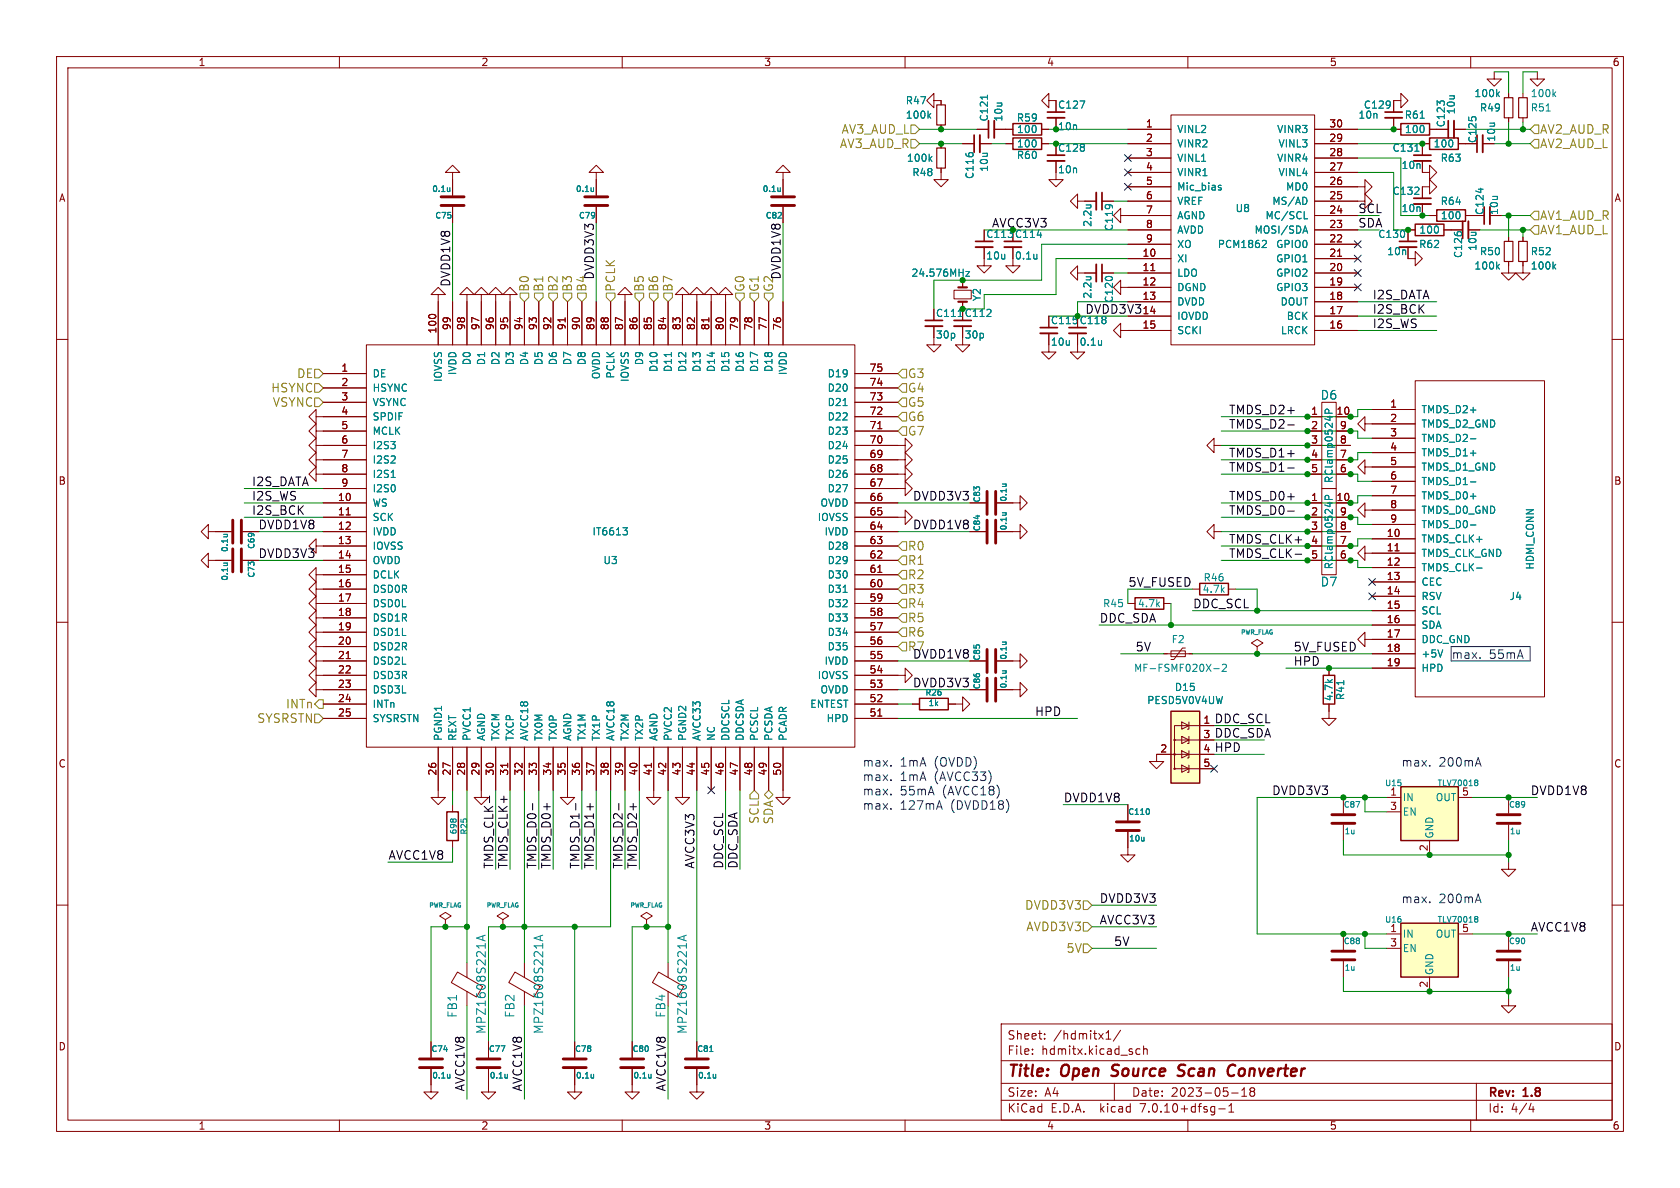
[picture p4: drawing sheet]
<svg xmlns="http://www.w3.org/2000/svg" width="297mm" height="210mm" viewBox="0 0 297 210" stroke-linecap="round" stroke-linejoin="round" font-family="sans-serif">
<defs><g id="words">
<g font-size="2.8" fill="#840000">
<text x="178" y="190.9">Title:</text>
<text x="187.7" y="190.9">Open</text>
<text x="197.4" y="190.9">Source</text>
<text x="209.9" y="190.9">Scan</text>
<text x="219.5" y="190.9">Converter</text>
</g>
<g font-size="2.1" fill="#848400">
<text x="148.7" y="23.9">AV3_AUD_L</text>
<text x="272.2" y="23.9">AV2_AUD_R</text>
<text x="148.4" y="26.4">AV3_AUD_R</text>
<text x="272.2" y="26.4">AV2_AUD_L</text>
<text x="272.2" y="39.1">AV1_AUD_R</text>
<text x="272.2" y="41.6">AV1_AUD_L</text>
<text x="93.7" y="51.7" transform="rotate(-90 93.7 51.7)">B0</text>
<text x="96.2" y="51.7" transform="rotate(-90 96.2 51.7)">B1</text>
<text x="98.8" y="51.7" transform="rotate(-90 98.8 51.7)">B2</text>
<text x="101.3" y="51.7" transform="rotate(-90 101.3 51.7)">B3</text>
<text x="108.9" y="51.7" transform="rotate(-90 108.9 51.7)">PCLK</text>
<text x="114" y="51.7" transform="rotate(-90 114 51.7)">B5</text>
<text x="116.6" y="51.7" transform="rotate(-90 116.6 51.7)">B6</text>
<text x="119.1" y="51.7" transform="rotate(-90 119.1 51.7)">B7</text>
<text x="131.8" y="51.7" transform="rotate(-90 131.8 51.7)">G0</text>
<text x="134.3" y="51.7" transform="rotate(-90 134.3 51.7)">G1</text>
<text x="47.9" y="69.6">HSYNC</text>
<text x="52.4" y="67">DE</text>
<text x="160.4" y="67">G3</text>
<text x="160.4" y="69.6">G4</text>
<text x="48.2" y="72.1">VSYNC</text>
<text x="160.4" y="72.1">G5</text>
<text x="160.4" y="74.7">G6</text>
<text x="160.4" y="77.2">G7</text>
<text x="160.4" y="100.1">R1</text>
<text x="160.4" y="97.5">R0</text>
<text x="160.4" y="105.1">R3</text>
<text x="160.4" y="107.7">R4</text>
<text x="160.4" y="102.6">R2</text>
<text x="160.4" y="110.2">R5</text>
<text x="160.4" y="112.8">R6</text>
<text x="50.5" y="125.5">INTn</text>
<text x="45.4" y="128">SYSRSTN</text>
<text x="134.3" y="145.7" transform="rotate(-90 134.3 145.7)">SCL</text>
<text x="136.9" y="145.8" transform="rotate(-90 136.9 145.8)">SDA</text>
<text x="181.2" y="161">DVDD3V3</text>
<text x="181.4" y="164.8">AVDD3V3</text>
<text x="188.5" y="168.6">5V</text>
</g>
<text font-size="2.1" fill="#008400" x="175.3" y="40.3">AVCC3V3</text>
<g font-size="2.1">
<text x="240" y="37.8">SCL</text>
<text x="240" y="40.3">SDA</text>
<text x="79.7" y="50.8" transform="rotate(-90 79.7 50.8)">DVDD1V8</text>
<text x="103.9" y="51.7" transform="rotate(-90 103.9 51.7)">B4</text>
<text x="105.1" y="49.5" transform="rotate(-90 105.1 49.5)">DVDD3V3</text>
<text x="136.9" y="51.7" transform="rotate(-90 136.9 51.7)">G2</text>
<text x="138.1" y="49.5" transform="rotate(-90 138.1 49.5)">DVDD1V8</text>
<text x="242.6" y="53">I2S_DATA</text>
<text x="191.8" y="55.6">DVDD3V3</text>
<text x="242.6" y="55.6">I2S_BCK</text>
<text x="242.6" y="58.1">I2S_WS</text>
<text x="217.2" y="75.9">TMDS_D2-</text>
<text x="217.2" y="73.3">TMDS_D2+</text>
<text x="217.2" y="81">TMDS_D1+</text>
<text x="217.2" y="83.5">TMDS_D1-</text>
<text x="44.4" y="86">I2S_DATA</text>
<text x="44.4" y="88.6">I2S_WS</text>
<text x="161.3" y="88.6">DVDD3V3</text>
<text x="217.2" y="88.6">TMDS_D0+</text>
<text x="44.4" y="91.1">I2S_BCK</text>
<text x="45.6" y="93.7">DVDD1V8</text>
<text x="161.3" y="93.7">DVDD1V8</text>
<text x="217.2" y="91.1">TMDS_D0-</text>
<text x="45.6" y="98.7">DVDD3V3</text>
<text x="217.2" y="96.2">TMDS_CLK+</text>
<text x="217.2" y="98.7">TMDS_CLK-</text>
<text x="199.4" y="103.8">5V_FUSED</text>
<text x="210.8" y="107.6">DDC_SCL</text>
<text x="194.3" y="110.2">DDC_SDA</text>
<text x="160.4" y="115.3">R7</text>
<text x="161.3" y="116.5">DVDD1V8</text>
<text x="200.7" y="115.3">5V</text>
<text x="228.6" y="117.8">HPD</text>
<text x="228.6" y="115.3">5V_FUSED</text>
<text x="161.3" y="121.6">DVDD3V3</text>
<text x="182.9" y="126.7">HPD</text>
<text x="214.6" y="130.5">DDC_SDA</text>
<text x="214.6" y="128">DDC_SCL</text>
<text x="214.6" y="133">HPD</text>
<text x="188" y="141.9">DVDD1V8</text>
<text x="224.8" y="140.7">DVDD3V3</text>
<text x="270.5" y="140.7">DVDD1V8</text>
<text x="68.6" y="152.1">AVCC1V8</text>
<text x="87.3" y="153.7" transform="rotate(-90 87.3 153.7)">TMDS_CLK-</text>
<text x="89.9" y="153.7" transform="rotate(-90 89.9 153.7)">TMDS_CLK+</text>
<text x="94.9" y="153.7" transform="rotate(-90 94.9 153.7)">TMDS_D0-</text>
<text x="97.5" y="153.7" transform="rotate(-90 97.5 153.7)">TMDS_D0+</text>
<text x="102.6" y="153.7" transform="rotate(-90 102.6 153.7)">TMDS_D1-</text>
<text x="105.1" y="153.7" transform="rotate(-90 105.1 153.7)">TMDS_D1+</text>
<text x="110.2" y="153.7" transform="rotate(-90 110.2 153.7)">TMDS_D2-</text>
<text x="112.7" y="153.7" transform="rotate(-90 112.7 153.7)">TMDS_D2+</text>
<text x="122.9" y="153.7" transform="rotate(-90 122.9 153.7)">AVCC3V3</text>
<text x="128" y="153.7" transform="rotate(-90 128 153.7)">DDC_SCL</text>
<text x="130.5" y="153.7" transform="rotate(-90 130.5 153.7)">DDC_SDA</text>
<text x="194.3" y="159.7">DVDD3V3</text>
<text x="194.3" y="163.5">AVCC3V3</text>
<text x="196.8" y="167.3">5V</text>
<text x="270.5" y="164.8">AVCC1V8</text>
<text x="82.2" y="193" transform="rotate(-90 82.2 193)">AVCC1V8</text>
<text x="92.4" y="193" transform="rotate(-90 92.4 193)">AVCC1V8</text>
<text x="117.8" y="193" transform="rotate(-90 117.8 193)">AVCC1V8</text>
</g>
<g font-size="2.1" fill="#008484">
<text x="233.4" y="70.8">D6</text>
<text x="233.4" y="103.9">D7</text>
<text x="81" y="180" transform="rotate(-90 81 180)">FB1</text>
<text x="86.1" y="182.9" transform="rotate(-90 86.1 182.9)">MPZ1608S221A</text>
<text x="91.2" y="180" transform="rotate(-90 91.2 180)">FB2</text>
<text x="96.2" y="182.9" transform="rotate(-90 96.2 182.9)">MPZ1608S221A</text>
<text x="117.8" y="180" transform="rotate(-90 117.8 180)">FB4</text>
<text x="121.6" y="182.9" transform="rotate(-90 121.6 182.9)">MPZ1608S221A</text>
</g>
<g font-size="2.1" fill="#0000c2">
<text x="256.5" y="116.6">max.</text>
<text x="263.2" y="116.6">55mA</text>
<text x="152.4" y="135.6">max.</text>
<text x="159.1" y="135.6">1mA</text>
<text x="165.2" y="135.6">(OVDD)</text>
<text x="247.6" y="135.6">max.</text>
<text x="254.3" y="135.6">200mA</text>
<text x="152.4" y="143.3">max.</text>
<text x="152.4" y="138.2">max.</text>
<text x="152.4" y="140.7">max.</text>
<text x="159.1" y="143.3">127mA</text>
<text x="159.1" y="138.2">1mA</text>
<text x="159.1" y="140.7">55mA</text>
<text x="165.2" y="138.2">(AVCC33)</text>
<text x="166.6" y="140.7">(AVCC18)</text>
<text x="168.1" y="143.3">(DVDD18)</text>
<text x="247.6" y="159.8">max.</text>
<text x="254.3" y="159.8">200mA</text>
</g>
<g font-size="2.1" fill="#840000">
<text x="178" y="184">Sheet:</text>
<text x="186.2" y="184">/hdmitx1/</text>
<text x="178" y="186.7">File:</text>
<text x="184.1" y="186.7">hdmitx.kicad_sch</text>
<text x="178" y="196.9">KiCad</text>
<text x="178" y="194.1">Size:</text>
<text x="184.7" y="194.1">A4</text>
<text x="185.7" y="196.9">E.D.A.</text>
<text x="194.6" y="196.9">kicad</text>
<text x="200" y="194.1">Date:</text>
<text x="201.8" y="196.9">7.0.10+dfsg-1</text>
<text x="207" y="194.1">2023-05-18</text>
<text x="263" y="194.3">Rev:</text>
<text x="263" y="196.9">Id:</text>
<text x="267.1" y="196.9">4/4</text>
<text x="269.4" y="194.3">1.8</text>
</g>
<g font-size="1.8" fill="#840000">
<text x="35" y="11.9">1</text>
<text x="85" y="11.9">2</text>
<text x="135" y="11.9">3</text>
<text x="185" y="11.9">4</text>
<text x="235" y="11.9">5</text>
<text x="285" y="11.9">6</text>
<text x="187" y="19.4">C127</text>
<text x="202.5" y="22.6">1</text>
<text x="234.9" y="22.6">30</text>
<text x="255.6" y="22.6" transform="rotate(-90 255.6 22.6)">C123</text>
<text x="187" y="27">C128</text>
<text x="202.5" y="25.1">2</text>
<text x="202.5" y="27.7">3</text>
<text x="234.9" y="27.7">28</text>
<text x="234.9" y="25.1">29</text>
<text x="10.3" y="35.9">A</text>
<text x="202.5" y="30.2">4</text>
<text x="202.5" y="32.8">5</text>
<text x="202.5" y="35.3">6</text>
<text x="234.9" y="35.3">25</text>
<text x="234.9" y="32.8">26</text>
<text x="234.9" y="30.2">27</text>
<text x="285.3" y="35.9">A</text>
<text x="202.5" y="37.8">7</text>
<text x="202.5" y="40.4">8</text>
<text x="234.9" y="40.4">23</text>
<text x="234.9" y="37.8">24</text>
<text x="265" y="38.1" transform="rotate(-90 265 38.1)">10u</text>
<text x="174.3" y="42.3">C113</text>
<text x="179.3" y="42.3">C114</text>
<text x="201.9" y="45.5">10</text>
<text x="202.5" y="42.9">9</text>
<text x="234.9" y="45.5">21</text>
<text x="234.9" y="42.9">22</text>
<text x="201.9" y="48">11</text>
<text x="201.9" y="50.5">12</text>
<text x="201.9" y="53.1">13</text>
<text x="234.9" y="53.1">18</text>
<text x="234.9" y="50.5">19</text>
<text x="234.9" y="48">20</text>
<text x="77.2" y="59.1" transform="rotate(-90 77.2 59.1)">100</text>
<text x="79.8" y="58.5" transform="rotate(-90 79.8 58.5)">99</text>
<text x="82.3" y="58.5" transform="rotate(-90 82.3 58.5)">98</text>
<text x="84.8" y="58.5" transform="rotate(-90 84.8 58.5)">97</text>
<text x="87.4" y="58.5" transform="rotate(-90 87.4 58.5)">96</text>
<text x="89.9" y="58.5" transform="rotate(-90 89.9 58.5)">95</text>
<text x="92.5" y="58.5" transform="rotate(-90 92.5 58.5)">94</text>
<text x="95" y="58.5" transform="rotate(-90 95 58.5)">93</text>
<text x="97.5" y="58.5" transform="rotate(-90 97.5 58.5)">92</text>
<text x="100.1" y="58.5" transform="rotate(-90 100.1 58.5)">91</text>
<text x="102.6" y="58.5" transform="rotate(-90 102.6 58.5)">90</text>
<text x="105.2" y="58.5" transform="rotate(-90 105.2 58.5)">89</text>
<text x="107.7" y="58.5" transform="rotate(-90 107.7 58.5)">88</text>
<text x="110.2" y="58.5" transform="rotate(-90 110.2 58.5)">87</text>
<text x="112.8" y="58.5" transform="rotate(-90 112.8 58.5)">86</text>
<text x="115.3" y="58.5" transform="rotate(-90 115.3 58.5)">85</text>
<text x="117.9" y="58.5" transform="rotate(-90 117.9 58.5)">84</text>
<text x="120.4" y="58.5" transform="rotate(-90 120.4 58.5)">83</text>
<text x="122.9" y="58.5" transform="rotate(-90 122.9 58.5)">82</text>
<text x="125.5" y="58.5" transform="rotate(-90 125.5 58.5)">81</text>
<text x="128" y="58.5" transform="rotate(-90 128 58.5)">80</text>
<text x="130.6" y="58.5" transform="rotate(-90 130.6 58.5)">79</text>
<text x="133.1" y="58.5" transform="rotate(-90 133.1 58.5)">78</text>
<text x="135.6" y="58.5" transform="rotate(-90 135.6 58.5)">77</text>
<text x="138.2" y="58.5" transform="rotate(-90 138.2 58.5)">76</text>
<text x="165.4" y="56.2">C111</text>
<text x="170.4" y="56.2">C112</text>
<text x="185.7" y="57.5">C115</text>
<text x="190.8" y="57.5">C118</text>
<text x="201.9" y="55.6">14</text>
<text x="201.9" y="58.2">15</text>
<text x="234.9" y="58.2">16</text>
<text x="234.9" y="55.6">17</text>
<text x="60.3" y="65.8">1</text>
<text x="153.6" y="65.8">75</text>
<text x="60.3" y="68.3">2</text>
<text x="60.3" y="70.9">3</text>
<text x="153.6" y="70.9">73</text>
<text x="153.6" y="68.3">74</text>
<text x="60.3" y="73.4">4</text>
<text x="60.3" y="75.9">5</text>
<text x="153.6" y="75.9">71</text>
<text x="153.6" y="73.4">72</text>
<text x="231.7" y="73.4">1</text>
<text x="231.7" y="75.9">2</text>
<text x="236.2" y="73.4">10</text>
<text x="236.8" y="75.9">9</text>
<text x="245.7" y="72.1">1</text>
<text x="245.7" y="74.7">2</text>
<text x="245.7" y="77.2">3</text>
<text x="60.3" y="78.5">6</text>
<text x="60.3" y="81">7</text>
<text x="60.3" y="83.6">8</text>
<text x="153.6" y="83.6">68</text>
<text x="153.6" y="81">69</text>
<text x="153.6" y="78.5">70</text>
<text x="231.7" y="78.5">3</text>
<text x="231.7" y="81">4</text>
<text x="231.7" y="83.6">5</text>
<text x="236.8" y="83.6">6</text>
<text x="236.8" y="81">7</text>
<text x="236.8" y="78.5">8</text>
<text x="245.7" y="79.8">4</text>
<text x="245.7" y="82.3">5</text>
<text x="10.3" y="85.9">B</text>
<text x="59.6" y="88.6">10</text>
<text x="60.3" y="86.1">9</text>
<text x="153.6" y="88.6">66</text>
<text x="153.6" y="86.1">67</text>
<text x="231.7" y="88.6">1</text>
<text x="236.2" y="88.6">10</text>
<text x="245.7" y="84.8">6</text>
<text x="245.7" y="87.4">7</text>
<text x="245.7" y="89.9">8</text>
<text x="285.3" y="85.9">B</text>
<text x="59.6" y="91.2">11</text>
<text x="59.6" y="93.7">12</text>
<text x="153.6" y="93.7">64</text>
<text x="153.6" y="91.2">65</text>
<text x="231.7" y="91.2">2</text>
<text x="231.7" y="93.7">3</text>
<text x="236.8" y="93.7">8</text>
<text x="236.8" y="91.2">9</text>
<text x="245.1" y="95">10</text>
<text x="245.7" y="92.5">9</text>
<text x="59.6" y="96.3">13</text>
<text x="59.6" y="98.8">14</text>
<text x="59.6" y="101.3">15</text>
<text x="153.6" y="101.3">61</text>
<text x="153.6" y="98.8">62</text>
<text x="153.6" y="96.3">63</text>
<text x="231.7" y="96.3">4</text>
<text x="231.7" y="98.8">5</text>
<text x="236.8" y="98.8">6</text>
<text x="236.8" y="96.3">7</text>
<text x="245.1" y="97.5">11</text>
<text x="245.1" y="100.1">12</text>
<text x="59.6" y="103.9">16</text>
<text x="59.6" y="106.4">17</text>
<text x="153.6" y="106.4">59</text>
<text x="153.6" y="103.9">60</text>
<text x="245.1" y="102.6">13</text>
<text x="245.1" y="105.2">14</text>
<text x="245.1" y="107.7">15</text>
<text x="59.6" y="109">18</text>
<text x="59.6" y="111.5">19</text>
<text x="153.6" y="111.5">57</text>
<text x="153.6" y="109">58</text>
<text x="245.1" y="110.2">16</text>
<text x="245.1" y="112.8">17</text>
<text x="59.6" y="114">20</text>
<text x="59.6" y="116.6">21</text>
<text x="59.6" y="119.1">22</text>
<text x="153.6" y="119.1">54</text>
<text x="153.6" y="116.6">55</text>
<text x="153.6" y="114">56</text>
<text x="245.1" y="115.3">18</text>
<text x="245.1" y="117.9">19</text>
<text x="59.6" y="121.7">23</text>
<text x="59.6" y="124.2">24</text>
<text x="153.6" y="124.2">52</text>
<text x="153.6" y="121.7">53</text>
<text x="59.6" y="126.7">25</text>
<text x="153.6" y="126.7">51</text>
<text x="212.7" y="128">1</text>
<text x="212.7" y="130.6">3</text>
<text x="10.3" y="135.9">C</text>
<text x="77.2" y="137.2" transform="rotate(-90 77.2 137.2)">26</text>
<text x="79.8" y="137.2" transform="rotate(-90 79.8 137.2)">27</text>
<text x="82.3" y="137.2" transform="rotate(-90 82.3 137.2)">28</text>
<text x="84.8" y="137.2" transform="rotate(-90 84.8 137.2)">29</text>
<text x="87.4" y="137.2" transform="rotate(-90 87.4 137.2)">30</text>
<text x="89.9" y="137.2" transform="rotate(-90 89.9 137.2)">31</text>
<text x="92.5" y="137.2" transform="rotate(-90 92.5 137.2)">32</text>
<text x="95" y="137.2" transform="rotate(-90 95 137.2)">33</text>
<text x="97.5" y="137.2" transform="rotate(-90 97.5 137.2)">34</text>
<text x="100.1" y="137.2" transform="rotate(-90 100.1 137.2)">35</text>
<text x="102.6" y="137.2" transform="rotate(-90 102.6 137.2)">36</text>
<text x="105.2" y="137.2" transform="rotate(-90 105.2 137.2)">37</text>
<text x="107.7" y="137.2" transform="rotate(-90 107.7 137.2)">38</text>
<text x="110.2" y="137.2" transform="rotate(-90 110.2 137.2)">39</text>
<text x="112.8" y="137.2" transform="rotate(-90 112.8 137.2)">40</text>
<text x="115.3" y="137.2" transform="rotate(-90 115.3 137.2)">41</text>
<text x="117.9" y="137.2" transform="rotate(-90 117.9 137.2)">42</text>
<text x="120.4" y="137.2" transform="rotate(-90 120.4 137.2)">43</text>
<text x="122.9" y="137.2" transform="rotate(-90 122.9 137.2)">44</text>
<text x="125.5" y="137.2" transform="rotate(-90 125.5 137.2)">45</text>
<text x="128" y="137.2" transform="rotate(-90 128 137.2)">46</text>
<text x="130.6" y="137.2" transform="rotate(-90 130.6 137.2)">47</text>
<text x="133.1" y="137.2" transform="rotate(-90 133.1 137.2)">48</text>
<text x="135.6" y="137.2" transform="rotate(-90 135.6 137.2)">49</text>
<text x="138.2" y="137.2" transform="rotate(-90 138.2 137.2)">50</text>
<text x="205" y="133.1">2</text>
<text x="212.7" y="133.1">4</text>
<text x="212.7" y="135.6">5</text>
<text x="285.3" y="135.9">C</text>
<text x="245.7" y="143.3">3</text>
<text x="252.5" y="150.6" transform="rotate(-90 252.5 150.6)">2</text>
<text x="245.7" y="167.4">3</text>
<text x="252.5" y="174.7" transform="rotate(-90 252.5 174.7)">2</text>
<text x="10.3" y="185.9">D</text>
<text x="285.3" y="185.9">D</text>
<text x="35" y="199.9">1</text>
<text x="85" y="199.9">2</text>
<text x="135" y="199.9">3</text>
<text x="185" y="199.9">4</text>
<text x="235" y="199.9">5</text>
<text x="285" y="199.9">6</text>
</g>
<g font-size="1.8" fill="#008484">
<text x="260.6" y="17.4">100k</text>
<text x="270.5" y="17.4">100k</text>
<text x="160" y="18.6">R47</text>
<text x="160" y="21.2">100k</text>
<text x="174.9" y="21.6" transform="rotate(-90 174.9 21.6)">C121</text>
<text x="177.4" y="21.6" transform="rotate(-90 177.4 21.6)">10u</text>
<text x="179.7" y="21.7">R59</text>
<text x="179.7" y="23.7">100</text>
<text x="187" y="23.2">10n</text>
<text x="208" y="23.7">VINL2</text>
<text x="225.7" y="23.7">VINR3</text>
<text x="240.1" y="21.2">10n</text>
<text x="241" y="19.4">C129</text>
<text x="248.2" y="21.2">R61</text>
<text x="248.3" y="23.7">100</text>
<text x="257.4" y="20.3" transform="rotate(-90 257.4 20.3)">10u</text>
<text x="261.5" y="19.9">R49</text>
<text x="270.5" y="19.9">R51</text>
<text x="160.2" y="28.8">100k</text>
<text x="179.7" y="28.3">R60</text>
<text x="179.7" y="26.3">100</text>
<text x="208" y="26.3">VINR2</text>
<text x="208" y="28.8">VINL1</text>
<text x="225.7" y="28.8">VINR4</text>
<text x="225.9" y="26.3">VINL3</text>
<text x="246.1" y="27">C131</text>
<text x="253.4" y="26.3">100</text>
<text x="254.6" y="28.8">R63</text>
<text x="261.2" y="25.4" transform="rotate(-90 261.2 25.4)">C125</text>
<text x="264.5" y="25.1" transform="rotate(-90 264.5 25.1)">10u</text>
<text x="161.2" y="31.3">R48</text>
<text x="172.3" y="31.7" transform="rotate(-90 172.3 31.7)">C116</text>
<text x="174.9" y="30.5" transform="rotate(-90 174.9 30.5)">10u</text>
<text x="187" y="30.8">10n</text>
<text x="208" y="31.3">VINR1</text>
<text x="208" y="33.9">Mic_bias</text>
<text x="225.9" y="31.3">VINL4</text>
<text x="227.3" y="33.9">MD0</text>
<text x="246.1" y="34.6">C132</text>
<text x="247.7" y="30.1">10n</text>
<text x="193.1" y="40.2" transform="rotate(-90 193.1 40.2)">2.2u</text>
<text x="197" y="40.9" transform="rotate(-90 197 40.9)">C119</text>
<text x="208" y="36.4">VREF</text>
<text x="208" y="39">AGND</text>
<text x="208" y="41.5">AVDD</text>
<text x="218.3" y="37.7">U8</text>
<text x="221.7" y="41.5">MOSI/SDA</text>
<text x="223.6" y="39">MC/SCL</text>
<text x="224.8" y="36.4">MS/AD</text>
<text x="247.7" y="37.7">10n</text>
<text x="250.8" y="41.5">100</text>
<text x="254.6" y="36.4">R64</text>
<text x="254.6" y="39">100</text>
<text x="262.5" y="38.1" transform="rotate(-90 262.5 38.1)">C124</text>
<text x="174.3" y="46.1">10u</text>
<text x="179.3" y="46.1">0.1u</text>
<text x="208" y="46.6">XI</text>
<text x="208" y="44">XO</text>
<text x="215.2" y="44">PCM1862</text>
<text x="225.5" y="46.6">GPIO1</text>
<text x="225.5" y="44">GPIO0</text>
<text x="243.6" y="42.3">C130</text>
<text x="245.1" y="45.3">10n</text>
<text x="250.8" y="44">R62</text>
<text x="258.7" y="45.7" transform="rotate(-90 258.7 45.7)">C126</text>
<text x="260.6" y="47.9">100k</text>
<text x="261.2" y="44.4" transform="rotate(-90 261.2 44.4)">10u</text>
<text x="261.5" y="45.3">R50</text>
<text x="270.5" y="45.3">R52</text>
<text x="270.5" y="47.9">100k</text>
<text x="161" y="49.1">24.576MHz</text>
<text x="173.6" y="53.3" transform="rotate(-90 173.6 53.3)">Y2</text>
<text x="193.1" y="52.9" transform="rotate(-90 193.1 52.9)">2.2u</text>
<text x="197" y="53.6" transform="rotate(-90 197 53.6)">C120</text>
<text x="208" y="49.1">LDO</text>
<text x="208" y="51.7">DGND</text>
<text x="225.5" y="51.7">GPIO3</text>
<text x="225.5" y="49.1">GPIO2</text>
<text x="208" y="54.2">DVDD</text>
<text x="208" y="56.7">IOVDD</text>
<text x="208" y="59.3">SCKI</text>
<text x="226.3" y="54.2">DOUT</text>
<text x="226.4" y="59.3">LRCK</text>
<text x="227.4" y="56.7">BCK</text>
<text x="83.4" y="64.7" transform="rotate(-90 83.4 64.7)">D0</text>
<text x="86" y="64.7" transform="rotate(-90 86 64.7)">D1</text>
<text x="88.5" y="64.7" transform="rotate(-90 88.5 64.7)">D2</text>
<text x="91" y="64.7" transform="rotate(-90 91 64.7)">D3</text>
<text x="93.6" y="64.7" transform="rotate(-90 93.6 64.7)">D4</text>
<text x="96.1" y="64.7" transform="rotate(-90 96.1 64.7)">D5</text>
<text x="98.7" y="64.7" transform="rotate(-90 98.7 64.7)">D6</text>
<text x="101.2" y="64.7" transform="rotate(-90 101.2 64.7)">D7</text>
<text x="103.7" y="64.7" transform="rotate(-90 103.7 64.7)">D8</text>
<text x="113.9" y="64.7" transform="rotate(-90 113.9 64.7)">D9</text>
<text x="116.4" y="65.9" transform="rotate(-90 116.4 65.9)">D10</text>
<text x="119" y="65.9" transform="rotate(-90 119 65.9)">D11</text>
<text x="121.5" y="65.9" transform="rotate(-90 121.5 65.9)">D12</text>
<text x="124.1" y="65.9" transform="rotate(-90 124.1 65.9)">D13</text>
<text x="126.6" y="65.9" transform="rotate(-90 126.6 65.9)">D14</text>
<text x="129.1" y="65.9" transform="rotate(-90 129.1 65.9)">D15</text>
<text x="131.7" y="65.9" transform="rotate(-90 131.7 65.9)">D16</text>
<text x="134.2" y="65.9" transform="rotate(-90 134.2 65.9)">D17</text>
<text x="136.8" y="65.9" transform="rotate(-90 136.8 65.9)">D18</text>
<text x="165.4" y="60">30p</text>
<text x="170.4" y="60">30p</text>
<text x="185.7" y="61.3">10u</text>
<text x="190.8" y="61.3">0.1u</text>
<text x="65.8" y="66.9">DE</text>
<text x="65.8" y="69.4">HSYNC</text>
<text x="65.8" y="72">VSYNC</text>
<text x="78.3" y="67.6" transform="rotate(-90 78.3 67.6)">IOVSS</text>
<text x="80.9" y="66.4" transform="rotate(-90 80.9 66.4)">IVDD</text>
<text x="106.3" y="67.1" transform="rotate(-90 106.3 67.1)">OVDD</text>
<text x="108.8" y="67" transform="rotate(-90 108.8 67)">PCLK</text>
<text x="111.4" y="67.6" transform="rotate(-90 111.4 67.6)">IOVSS</text>
<text x="139.3" y="66.4" transform="rotate(-90 139.3 66.4)">IVDD</text>
<text x="146.2" y="72">D21</text>
<text x="146.2" y="69.4">D20</text>
<text x="146.2" y="66.9">D19</text>
<text x="65.8" y="74.5">SPDIF</text>
<text x="65.8" y="77.1">MCLK</text>
<text x="146.2" y="77.1">D23</text>
<text x="146.2" y="74.5">D22</text>
<text x="251.2" y="73.3">TMDS_D2+</text>
<text x="251.2" y="75.8">TMDS_D2_GND</text>
<text x="65.8" y="79.6">I2S3</text>
<text x="65.8" y="82.1">I2S2</text>
<text x="146.2" y="82.1">D25</text>
<text x="146.2" y="79.6">D24</text>
<text x="251.2" y="78.3">TMDS_D2-</text>
<text x="251.2" y="80.9">TMDS_D1+</text>
<text x="251.2" y="83.4">TMDS_D1_GND</text>
<text x="65.8" y="89.8">WS</text>
<text x="65.8" y="84.7">I2S1</text>
<text x="65.8" y="87.2">I2S0</text>
<text x="145" y="89.8">OVDD</text>
<text x="146.2" y="87.2">D27</text>
<text x="146.2" y="84.7">D26</text>
<text x="235.8" y="85.5" transform="rotate(-90 235.8 85.5)">RClamp0524P</text>
<text x="251.2" y="86">TMDS_D1-</text>
<text x="251.2" y="88.5">TMDS_D0+</text>
<text x="65.8" y="92.3">SCK</text>
<text x="65.8" y="94.8">IVDD</text>
<text x="104.6" y="94.8">IT6613</text>
<text x="144.5" y="92.3">IOVSS</text>
<text x="145.7" y="94.8">IVDD</text>
<text x="251.2" y="91">TMDS_D0_GND</text>
<text x="251.2" y="93.6">TMDS_D0-</text>
<text x="65.8" y="97.4">IOVSS</text>
<text x="65.8" y="99.9">OVDD</text>
<text x="106.6" y="99.9">U3</text>
<text x="146.2" y="99.9">D29</text>
<text x="146.2" y="97.4">D28</text>
<text x="235.8" y="100.7" transform="rotate(-90 235.8 100.7)">RClamp0524P</text>
<text x="251.2" y="96.1">TMDS_CLK+</text>
<text x="251.2" y="98.7">TMDS_CLK_GND</text>
<text x="251.2" y="101.2">TMDS_CLK-</text>
<text x="271.4" y="100.8" transform="rotate(-90 271.4 100.8)">HDMI_CONN</text>
<text x="65.8" y="102.5">DCLK</text>
<text x="65.8" y="105">DSD0R</text>
<text x="65.8" y="107.5">DSD0L</text>
<text x="146.2" y="107.5">D32</text>
<text x="146.2" y="105">D31</text>
<text x="146.2" y="102.5">D30</text>
<text x="194.9" y="107.5">R45</text>
<text x="201.1" y="107.5">4.7k</text>
<text x="212.5" y="105">4.7k</text>
<text x="212.7" y="103">R46</text>
<text x="251.2" y="103.7">CEC</text>
<text x="251.2" y="106.3">RSV</text>
<text x="266.8" y="106.3">J4</text>
<text x="65.8" y="110.1">DSD1R</text>
<text x="65.8" y="112.6">DSD1L</text>
<text x="146.2" y="112.6">D34</text>
<text x="146.2" y="110.1">D33</text>
<text x="207" y="113.9">F2</text>
<text x="251.2" y="108.8">SCL</text>
<text x="251.2" y="111.4">SDA</text>
<text x="251.2" y="113.9">DDC_GND</text>
<text x="65.8" y="115.2">DSD2R</text>
<text x="65.8" y="117.7">DSD2L</text>
<text x="145.7" y="117.7">IVDD</text>
<text x="146.2" y="115.2">D35</text>
<text x="200.4" y="119">MF-FSMF020X-2</text>
<text x="251.2" y="116.4">+5V</text>
<text x="251.2" y="119">HPD</text>
<text x="65.8" y="120.2">DSD3R</text>
<text x="65.8" y="122.8">DSD3L</text>
<text x="65.8" y="125.3">INTn</text>
<text x="143.1" y="125.3">ENTEST</text>
<text x="144.5" y="120.2">IOVSS</text>
<text x="145" y="122.8">OVDD</text>
<text x="202.7" y="124.7">PESD5V0V4UW</text>
<text x="207.6" y="122.4">D15</text>
<text x="235.8" y="124" transform="rotate(-90 235.8 124)">4.7k</text>
<text x="237.8" y="123.9" transform="rotate(-90 237.8 123.9)">R41</text>
<text x="65.8" y="127.9">SYSRSTN</text>
<text x="78.3" y="131.1" transform="rotate(-90 78.3 131.1)">PGND1</text>
<text x="80.9" y="131.1" transform="rotate(-90 80.9 131.1)">REXT</text>
<text x="83.4" y="131.1" transform="rotate(-90 83.4 131.1)">PVCC1</text>
<text x="86" y="131.1" transform="rotate(-90 86 131.1)">AGND</text>
<text x="88.5" y="131.1" transform="rotate(-90 88.5 131.1)">TXCM</text>
<text x="91" y="131.1" transform="rotate(-90 91 131.1)">TXCP</text>
<text x="93.6" y="131.1" transform="rotate(-90 93.6 131.1)">AVCC18</text>
<text x="96.1" y="131.1" transform="rotate(-90 96.1 131.1)">TX0M</text>
<text x="98.7" y="131.1" transform="rotate(-90 98.7 131.1)">TX0P</text>
<text x="101.2" y="131.1" transform="rotate(-90 101.2 131.1)">AGND</text>
<text x="103.7" y="131.1" transform="rotate(-90 103.7 131.1)">TX1M</text>
<text x="106.3" y="131.1" transform="rotate(-90 106.3 131.1)">TX1P</text>
<text x="108.8" y="131.1" transform="rotate(-90 108.8 131.1)">AVCC18</text>
<text x="111.4" y="131.1" transform="rotate(-90 111.4 131.1)">TX2M</text>
<text x="113.9" y="131.1" transform="rotate(-90 113.9 131.1)">TX2P</text>
<text x="116.4" y="131.1" transform="rotate(-90 116.4 131.1)">AGND</text>
<text x="119" y="131.1" transform="rotate(-90 119 131.1)">PVCC2</text>
<text x="121.5" y="131.1" transform="rotate(-90 121.5 131.1)">PGND2</text>
<text x="124.1" y="131.1" transform="rotate(-90 124.1 131.1)">AVCC33</text>
<text x="126.6" y="131.1" transform="rotate(-90 126.6 131.1)">NC</text>
<text x="129.1" y="131.1" transform="rotate(-90 129.1 131.1)">DDCSCL</text>
<text x="131.7" y="131.1" transform="rotate(-90 131.7 131.1)">DDCSDA</text>
<text x="134.2" y="131.1" transform="rotate(-90 134.2 131.1)">PCSCL</text>
<text x="136.8" y="131.1" transform="rotate(-90 136.8 131.1)">PCSDA</text>
<text x="139.3" y="131.1" transform="rotate(-90 139.3 131.1)">PCADR</text>
<text x="146" y="127.9">HPD</text>
<text x="245.7" y="140.7">1</text>
<text x="247.9" y="141.8">IN</text>
<text x="253.7" y="141.8">OUT</text>
<text x="258.4" y="140.7">5</text>
<text x="247.9" y="144.4">EN</text>
<text x="253.6" y="148.3" transform="rotate(-90 253.6 148.3)">GND</text>
<text x="245.7" y="164.8">1</text>
<text x="247.9" y="166">IN</text>
<text x="253.7" y="166">OUT</text>
<text x="258.4" y="164.8">5</text>
<text x="247.9" y="168.5">EN</text>
<text x="253.6" y="172.5" transform="rotate(-90 253.6 172.5)">GND</text>
</g>
<g font-size="1.4" fill="#008484">
<text x="76.3" y="34.1">0.1u</text>
<text x="101.7" y="34.1">0.1u</text>
<text x="134.7" y="34.1">0.1u</text>
<text x="76.8" y="38.8">C75</text>
<text x="102.2" y="38.8">C79</text>
<text x="135.3" y="38.8">C82</text>
<text x="173.5" y="88.9" transform="rotate(-90 173.5 88.9)">C83</text>
<text x="178.2" y="88.8" transform="rotate(-90 178.2 88.8)">0.1u</text>
<text x="173.5" y="94" transform="rotate(-90 173.5 94)">C84</text>
<text x="178.2" y="93.9" transform="rotate(-90 178.2 93.9)">0.1u</text>
<text x="40.5" y="97.7" transform="rotate(-90 40.5 97.7)">0.1u</text>
<text x="45.2" y="97.1" transform="rotate(-90 45.2 97.1)">C69</text>
<text x="40.5" y="102.8" transform="rotate(-90 40.5 102.8)">0.1u</text>
<text x="45.2" y="102.2" transform="rotate(-90 45.2 102.2)">C73</text>
<text x="173.5" y="116.9" transform="rotate(-90 173.5 116.9)">C85</text>
<text x="178.2" y="116.7" transform="rotate(-90 178.2 116.7)">0.1u</text>
<text x="163.5" y="123.2">R26</text>
<text x="164.1" y="125">1k</text>
<text x="173.5" y="122" transform="rotate(-90 173.5 122)">C86</text>
<text x="178.2" y="121.8" transform="rotate(-90 178.2 121.8)">0.1u</text>
<text x="237.5" y="143">C87</text>
<text x="244.8" y="139.2">U15</text>
<text x="254" y="139.2">TLV70018</text>
<text x="266.7" y="143">C89</text>
<text x="80.9" y="147.6" transform="rotate(-90 80.9 147.6)">698</text>
<text x="82.8" y="147.7" transform="rotate(-90 82.8 147.7)">R25</text>
<text x="199.4" y="144.2">C110</text>
<text x="199.5" y="148.9">10u</text>
<text x="237.6" y="147.7">1u</text>
<text x="266.8" y="147.7">1u</text>
<text x="237.5" y="167.1">C88</text>
<text x="244.8" y="163.3">U16</text>
<text x="254" y="163.3">TLV70018</text>
<text x="266.7" y="167.1">C90</text>
<text x="237.6" y="171.8">1u</text>
<text x="266.8" y="171.8">1u</text>
<text x="76.2" y="186.2">C74</text>
<text x="76.3" y="190.9">0.1u</text>
<text x="86.3" y="186.2">C77</text>
<text x="86.5" y="190.9">0.1u</text>
<text x="101.6" y="186.2">C78</text>
<text x="101.7" y="190.9">0.1u</text>
<text x="111.7" y="186.2">C80</text>
<text x="111.9" y="190.9">0.1u</text>
<text x="123.2" y="186.2">C81</text>
<text x="123.3" y="190.9">0.1u</text>
</g>
<g font-size="1.1" fill="#008484">
<text x="219.3" y="112.4">PWR_FLAG</text>
<text x="75.8" y="160.6">PWR_FLAG</text>
<text x="85.9" y="160.6">PWR_FLAG</text>
<text x="111.3" y="160.6">PWR_FLAG</text>
</g>
</g></defs>
<g fill="none" stroke="#840000" stroke-width=".18">
<path d="M10 10h277v190h-277zM12 12h273v186h-273zM60 10v2M110 10v2M160 10v2M165.1 17.8v1.3l-1.3-1.3 1.3-1.3v1.3h1.3v.7M185.4 17.8v1.3l-1.3-1.3 1.3-1.3v1.3h1.3M210 10v2M247.6 17.8v-1.3l1.3 1.3-1.3 1.3v-1.3h-1.2v2M260 10v2M264.2 12.7v1.3h1.2l-1.2 1.2-1.3-1.2h1.3M266.7 16.5v.8"/>
<path d="M269.2 16.5v.8M271.8 12.7v1.3h1.2l-1.2 1.2-1.3-1.2h1.3M80 30.5h1.3l-1.3-1.3-1.3 1.3h1.3v4M80 36.6v2.8M105.4 30.5h1.3l-1.3-1.3-1.3 1.3h1.3v4M105.4 36.6v2.8M138.4 30.5h1.3l-1.3-1.3-1.2 1.3h1.2v4M138.4 36.6v2.8M166.4 29.7v2.1h-1.3l1.3 1.2 1.2-1.2h-1.2M166.4 22.1v.8M166.4 25.4v.8M170.2 25.4h2"/>
<path d="M172.7 22.9h2.1M173.2 25.4h2.1M175.8 22.9h3.3M177.8 25.4h1.3M184.1 22.9h1.3M184.1 25.4h1.3M186.7 28.4v3.4h-1.3l1.3 1.2 1.3-1.2h-1.3M186.7 20.8v2.1M190.5 35.6v1.2l-1.3-1.2 1.3-1.3v1.3h3.3M194.8 35.6h2M198.1 38.1v1.3l-1.3-1.3 1.3-1.3v1.3h8.9M199.4 35.6h7.6"/>
<path d="M199.4 22.9h7.6M199.4 25.4h7.6M199.4 33h7.6M199.4 30.5h7.6M199.4 27.9h7.6M207 20.3h25.4v40.7h-25.4zM232.4 35.6h8.9v-1.3l1.3 1.3-1.3 1.2v-1.2M232.4 33h8.9v-1.2l1.3 1.2-1.3 1.3v-1.3M232.4 38.1h7.6M232.4 22.9h7.6M232.4 25.4h7.6M232.4 30.5h7.6"/>
<path d="M232.4 27.9h7.6M246.4 20.8v2.1h1.2M251.5 28.4v2.1h1.2v1.3l1.3-1.3-1.3-1.3v1.3M251.5 36.1v2M252.7 33v-1.2l1.3 1.2-1.3 1.3v-1.3h-1.2v2.1M252.7 38.1h1.3M252.7 22.9h1.3M252.7 25.4h-1.2v2M257 22.9h2.1M257.8 25.4h3.3M259.1 38.1h3.3M262.1 25.4h2.1"/>
<path d="M266.7 20.8v.8M269.2 20.8v.8M10 60h2M77.5 52.1h1.2l-1.2-1.3-1.3 1.3h1.3v8.9M80 53.3v7.7M82.5 52.1h1.3l-1.3-1.3-1.2 1.3h1.2v8.9M85.1 52.1h1.3l-1.3-1.3-1.3 1.3h1.3v8.9M87.6 52.1h1.3l-1.3-1.3-1.2 1.3h1.2v8.9M90.2 52.1h1.2l-1.2-1.3-1.3 1.3h1.3v8.9M92.7 53.3v7.7M95.2 53.3v7.7M97.8 53.3v7.7"/>
<path d="M99.9 56.2v.7M100.3 53.3v7.7M102.9 53.3v7.7M105.4 53.3v7.7M107.9 53.3v7.7M110.5 52.1h1.3l-1.3-1.3-1.3 1.3h1.3v8.9M113 53.3v7.7M115.6 53.3v7.7M118.1 53.3v7.7M120.6 52.1h1.3l-1.3-1.3-1.2 1.3h1.2v8.9M123.2 52.1h1.3l-1.3-1.3-1.3 1.3h1.3v8.9M125.3 56.2v.7"/>
<path d="M125.7 52.1h1.3l-1.3-1.3-1.2 1.3h1.2v8.9M128.3 52.1h1.2l-1.2-1.3-1.3 1.3h1.3v8.9M130.8 53.3v7.7M133.3 53.3v7.7M135.9 53.3v7.7M138.4 53.3v7.7M165.1 57.7v3.3h1.3l-1.3 1.2-1.3-1.2h1.3M168.7 51.3h3v1.5h-3zM170.2 57.7v3.3h1.2l-1.2 1.2-1.3-1.2h1.3M170.2 49.5v1.3M170.2 53.3v1.3M174 43.7v3.3h1.3l-1.3 1.3-1.3-1.3h1.3"/>
<path d="M179.1 43.7v3.3h1.2l-1.2 1.3-1.3-1.3h1.3M185.4 58.9v3.3h1.3l-1.3 1.3-1.3-1.3h1.3M190.5 48.3v-1.3l-1.3 1.3 1.3 1.2v-1.2h3.3M190.5 58.9v3.3h1.3l-1.3 1.3-1.3-1.3h1.3M194.8 48.3h2M198.1 50.8v-1.3l-1.3 1.3 1.3 1.3v-1.3h8.9M198.1 58.4v-1.2l-1.3 1.2 1.3 1.3v-1.3h8.9M199.4 40.6h7.6M199.4 45.7h7.6M199.4 48.3h7.6M199.4 53.3h7.6M199.4 55.9h7.6"/>
<path d="M199.4 43.2h7.6M203.4 47.8h.8M232.4 40.6h7.6M232.4 45.7h7.6M232.4 48.3h7.6M232.4 50.8h7.6M232.4 53.3h7.6M232.4 55.9h7.6M232.4 58.4h7.6M232.4 43.2h7.6M236.5 45.3h.7M248.9 43.7v2h1.3v1.3l1.3-1.3-1.3-1.2v1.2"/>
<path d="M250.2 40.6h-1.3v2.1M255.3 40.6h3.3M259.6 40.6h2M266.7 46.2v2.1h1.3l-1.3 1.2-1.3-1.2h1.3M266.7 41.9v.8M269.2 46.2v2.1h1.3l-1.3 1.2-1.2-1.2h1.2M269.2 41.9v.8M285 60h2M55.9 78.7v-1.2l-1.3 1.2 1.3 1.3v-1.3h8.9M55.9 76.2v-1.3l-1.3 1.3 1.3 1.3v-1.3h8.9M55.9 73.7v-1.3l-1.3 1.3 1.3 1.2v-1.2h8.9M57.1 66h7.7"/>
<path d="M57.1 68.6h7.7M57.1 71.1h7.7M64.8 61h86.3v71.1h-86.3zM151.1 78.7h8.9v-1.2l1.3 1.2-1.3 1.3v-1.3M151.1 73.7h7.6M151.1 76.2h7.6M151.1 66h7.6M151.1 68.6h7.6M151.1 71.1h7.6M155.2 75.8h.7M214.6 78.7v-1.2l-1.2 1.2 1.2 1.3v-1.3h1.3M231.1 73.7h2.6"/>
<path d="M231.1 76.2h2.6M231.1 78.7h2.6M233.7 71.1h2.5v15.3h-2.5zM236.2 73.7h2.6M236.2 76.2h2.6M236.2 78.7h2.6M241.3 74.9v-1.2l-1.3 1.2 1.3 1.3v-1.3h8.9M242.6 72.4h7.6M242.6 77.5h7.6M250.2 67.3h22.8v55.9h-22.8zM36.8 99.1v-1.3l-1.2 1.3 1.2 1.2v-1.2h4.1M36.8 94v-1.3l-1.2 1.3 1.2 1.3v-1.3h4.1"/>
<path d="M42.9 94h2.8M42.9 99.1h2.8M55.9 81.3v-1.3l-1.3 1.3 1.3 1.3v-1.3h8.9M55.9 83.8v-1.2l-1.3 1.2 1.3 1.3v-1.3h8.9M55.9 96.5v-1.2l-1.3 1.2 1.3 1.3v-1.3h8.9M57.1 88.9h7.7M57.1 91.4h7.7M57.1 94h7.7M57.1 99.1h7.7M57.1 86.4h7.7M61.2 91h.7M151.1 83.8h8.9v-1.2l1.3 1.2-1.3 1.3v-1.3"/>
<path d="M151.1 81.3h8.9v-1.3l1.3 1.3-1.3 1.3v-1.3M151.1 86.4h8.9v-1.3l1.3 1.3-1.3 1.2v-1.2M151.1 91.4h8.9v-1.2l1.3 1.2-1.3 1.3v-1.3M151.1 88.9h7.6M151.1 94h7.6M151.1 96.5h7.6M151.1 99.1h7.6M171.4 88.9h2.8M171.4 94h2.8M176.3 88.9h4v-1.3l1.3 1.3-1.3 1.3v-1.3M176.3 94h4v-1.3l1.3 1.3-1.3 1.3v-1.3M214.6 94v-1.3l-1.2 1.3 1.2 1.3v-1.3h1.3"/>
<path d="M231.1 88.9h2.6M231.1 91.4h2.6M231.1 94h2.6M231.1 96.5h2.6M231.1 99.1h2.6M231.1 81.3h2.6M231.1 83.8h2.6M233.7 86.4h2.5v15.2h-2.5zM236.2 88.9h2.6M236.2 91.4h2.6M236.2 94h2.6M236.2 96.5h2.6"/>
<path d="M236.2 99.1h2.6M236.2 81.3h2.6M236.2 83.8h2.6M241.3 82.6v-1.3l-1.3 1.3 1.3 1.2v-1.2h8.9M241.3 90.2v-1.3l-1.3 1.3 1.3 1.2v-1.2h8.9M241.3 97.8v-1.3l-1.3 1.3 1.3 1.3v-1.3h8.9M242.6 95.3h7.6M242.6 80h7.6M242.6 85.1h7.6M242.6 87.6h7.6M242.6 92.7h7.6M246.6 97.4h.7"/>
<path d="M10 110h2M55.9 101.6v-1.3l-1.3 1.3 1.3 1.3v-1.3h8.9M55.9 104.1v-1.2l-1.3 1.2 1.3 1.3v-1.3h8.9M55.9 106.7v-1.3l-1.3 1.3 1.3 1.3v-1.3h8.9M55.9 109.2v-1.2l-1.3 1.2 1.3 1.3v-1.3h8.9M55.9 114.3v-1.3l-1.3 1.3 1.3 1.3v-1.3h8.9M55.9 119.4v-1.3l-1.3 1.3 1.3 1.3v-1.3h8.9M55.9 116.8v-1.2l-1.3 1.2 1.3 1.3v-1.3h8.9M55.9 111.8v-1.3l-1.3 1.3 1.3 1.2v-1.2h8.9M61.2 116.4h.7M151.1 119.4h8.9v-1.3l1.3 1.3-1.3 1.3v-1.3M151.1 106.7h7.6"/>
<path d="M151.1 104.1h7.6M151.1 101.6h7.6M151.1 109.2h7.6M151.1 111.8h7.6M151.1 114.3h7.6M151.1 116.8h7.6M155.2 101.2h.7M171.4 116.8h2.8M176.3 116.8h4v-1.2l1.3 1.2-1.3 1.3v-1.3M199.4 106.7h1.3M205.7 115.6h5.1M205.7 106.7h1.3"/>
<path d="M207 115.1h2.5v1h-2.5zM209.5 114.6h-.5l-1.5 2h-.5M210.8 104.1h1.3M217.2 104.1h1.2M222.2 114.3l1.1-.6-1.1-.7-1 .7 1 .6v1.3M222.2 115.6h.1M234.9 118.1v1.3M241.3 113v-1.2l-1.3 1.2 1.3 1.3v-1.3h8.9M242.6 100.3h7.6M242.6 102.9h7.6M242.6 105.4h7.6M242.6 108h7.6"/>
<path d="M242.6 110.5h7.6M242.6 115.6h7.6M242.6 118.1h7.6M285 110h2M55.9 121.9v-1.2l-1.3 1.2 1.3 1.3v-1.3h8.9M57.1 124.5h7.7M57.1 127h7.7M77.5 132.1v8.9h1.2l-1.2 1.2-1.3-1.2h1.3M80 132.1v7.6M82.5 132.1v7.6M85.1 132.1v8.9h1.3l-1.3 1.2-1.3-1.2h1.3M87.6 132.1v7.6"/>
<path d="M89.8 134.9v.7M90.2 132.1v7.6M92.7 132.1v7.6M95.2 132.1v7.6M97.8 132.1v7.6M100.3 132.1v8.9h1.3l-1.3 1.2-1.2-1.2h1.2M102.9 132.1v7.6M105.4 132.1v7.6M107.9 132.1v7.6M110.5 132.1v7.6M113 132.1v7.6M115.2 134.9v.7"/>
<path d="M115.6 132.1v8.9h1.2l-1.2 1.2-1.3-1.2h1.3M118.1 132.1v7.6M120.6 132.1v8.9h1.3l-1.3 1.2-1.2-1.2h1.2M123.2 132.1v7.6M125.7 132.1v7.6M128.3 132.1v7.6M130.8 132.1v7.6M133.3 132.1v7.6M135.9 132.1v7.6M138.4 132.1v8.9h1.3l-1.3 1.2-1.2-1.2h1.2M151.1 121.9h7.6M151.1 124.5h7.6"/>
<path d="M151.1 127h7.6M155.2 126.6h.7M161.3 124.5h1.3M167.6 124.5h2.6v-1.3l1.2 1.3-1.2 1.2v-1.2M171.4 121.9h2.8M176.3 121.9h4v-1.2l1.3 1.2-1.3 1.3v-1.3M207.6 130.8h7M208.9 127.6l1.3 .7-1.3 .6zM208.9 130.2l1.3 .6-1.3 .6zM208.9 132.7l1.3 .7-1.3 .6zM208.9 135.3l1.3 .6-1.3 .6zM210.2 127.6v1.3h-.3"/>
<path d="M210.2 130.2v1.2h-.3M210.2 132.7v1.3h-.3M210.2 135.3v1.2h-.3M214.6 128.3h-7v7.6h7M214.6 133.4h-10.1v1.2h1.2l-1.2 1.3-1.3-1.3h1.3M234.9 124.5v2.5h1.3l-1.3 1.3-1.2-1.3h1.2M10 160h2M80 142.2v1.3M80 148.6v1.3M199.4 147.1v4h1.3l-1.3 1.3-1.3-1.3h1.3M199.4 142.2v2.8M237.5 141v2.8"/>
<path d="M237.5 145.8v2.8M245.1 141h2.5M245.1 143.5h2.5M252.7 148.6v2.5M257.8 141h2.5M266.7 152.4v1.3h1.3l-1.3 1.2-1.3-1.2h1.3M266.7 141v2.8M266.7 145.8v2.8M285 160h2M78.7 162.6l1.1-.7-1.1-.6-1 .6 1 .7v1.2M78.7 163.8h.1M80.9 171.8l4.4 2.6-1 1.9-4.5-2.6z"/>
<path d="M82.5 170.2v2.6M82.5 175.3v2.5M88.9 162.6l1-.7-1-.6-1 .6 1 .7v1.2M88.9 163.8h.1M91 171.8l4.5 2.6-1.1 1.9-4.5-2.6zM92.7 170.2v2.6M92.7 175.3v2.5M114.3 162.6l1-.7-1-.6-1 .6 1 .7v1.2M114.3 163.8h.1M116.4 171.8l4.5 2.6-1.1 1.9-4.5-2.6zM118.1 170.2v2.6M118.1 175.3v2.5"/>
<path d="M237.5 165.1v2.8M237.5 169.9v2.8M245.1 165.1h2.5M245.1 167.6h2.5M252.7 172.7v2.6M257.8 165.1h2.5M266.7 176.5v1.3h1.3l-1.3 1.3-1.3-1.3h1.3M266.7 165.1v2.8M266.7 169.9v2.8M60 198v2M76.2 189v4h1.3l-1.3 1.3-1.3-1.3h1.3M76.2 184.2v2.7"/>
<path d="M86.4 189v4h1.2l-1.2 1.3-1.3-1.3h1.3M86.4 184.2v2.7M101.6 189v4h1.3l-1.3 1.3-1.3-1.3h1.3M101.6 184.2v2.7M110 198v2M111.8 189v4h1.2l-1.2 1.3-1.3-1.3h1.3M111.8 184.2v2.7M123.2 189v4h1.3l-1.3 1.3-1.3-1.3h1.3M123.2 184.2v2.7M160 198v2M177 181h108v17h-108zM177 194.5h108"/>
<path d="M177 191.5h108M177 187.5h108M182.5 186.3v.1M182.5 185.5v.1M184.7 183.6v.1M184.7 182.8v.1M195.5 183.7h.9M195.5 182.6l.5-.4v1.5M197 191.5v3M198.1 182.1l-1.3 2M201.5 185.5l-.4-.1-.3 .3v.4l.2 .2h.5M202.2 185.5l.2-.1 .3 .1 .1 .9"/>
<path d="M202.2 184.9v1.5M210 198v2M215.5 196h1.1M217.2 196.6h.9M217.2 195.5l.5-.4v1.5M217.7 193.2h1.2M219.5 193.8h.9M219.5 192.7l.5-.4v1.5M221.2 192.9l-.2 .3v.3l.2 .3 .5-.1 .1-.2-.1-.4-.2-.2M221.2 192.9l-.2-.2 .2-.4 .5 .1 .1 .2-.3 .3M221.2 192.9h.3M260 198v2"/>
<path d="M261 191.5v6.5M270.7 195l-.4 1.1h.9M271 195.6v1"/>
<circle cx="207.6" cy="135.9" r=".13"/>
<circle cx="207.6" cy="133.4" r=".13"/>
<circle cx="207.6" cy="130.8" r=".13"/>
</g>
<path d="M196.5 190.1l.2 .1M196.8 188.4l-.2 .4 .1 .2M209.2 190a.85 .85 0 0 1-1 .1M209.3 188.2l-.7 .1a.46 .46 0 0 0-.3 .5 .46 .46 0 0 0 .4 .4l.5 .2M217.5 188.3a.67 .67 0 0 1 .9 .1M218.2 190l-.6 .2" fill="none" stroke="#840000" stroke-width=".4"/>
<g fill="none" stroke="#840000" stroke-width=".33">
<path d="M173.2 23.9v3M175.8 21.3v3.1M185.2 20.8h3M185.2 28.4h3M193.8 34v3.1M244.9 20.8h3M249.9 36.1h3.1M249.9 28.4h3.1M257 21.3v3.1M259.6 39.1v3.1M262.1 23.9v3M263.4 36.6v3"/>
<path d="M163.6 57.7h3M168.7 57.7h3M172.5 43.7h3M177.5 43.7h3.1M183.9 58.9h3M189 58.9h3M193.8 46.7v3.1M247.4 43.7h3"/>
</g>
<g fill="none" stroke="#840000" stroke-width=".3">
<path d="M185.2 19.8h3M244.9 19.8h3M172.2 23.9v3M174.8 21.3v3.1M185.2 27.4h3M194.8 34v3.1M249.9 35.1h3.1M249.9 27.4h3.1M256 21.3v3.1M258.6 39.1v3.1M261.1 23.9v3M262.4 36.6v3"/>
<path d="M163.6 56.6h3M168.7 56.6h3M172.5 42.7h3M177.5 42.7h3.1M183.9 57.9h3M189 57.9h3M194.8 46.7v3.1M247.4 42.7h3"/>
</g>
<g fill="none" stroke="#008484" stroke-width=".18">
<path d="M174.6 16.8v.7M190.9 17.9h.9l-.6 1.2M264.7 16.6l.4 .5M265.1 16.2l-.5 .5M273.3 19.6h.8M274.7 16.6l.3 .5M275 16.2l-.4 .5M79.5 33.2v.7M79.5 33.8l-.1 .1M104.9 33.2v.7M104.9 33.8l-.1 .1M137.9 33.2v.7"/>
<path d="M137.9 33.8l-.1 .1M164.2 20.4l.3 .5M164.4 28l.3 .5M164.5 20.1l-.4 .4M164.7 27.7l-.4 .5M192 36.2h.9M192.7 36.2l.1 .1M215.4 33.1l.5 .3v.1l-.4 .1M215.4 32.8h.5M230.6 38.7h.6M230.7 39.9l.5 1.3M230.9 35.1l.2 .3-.2 .6"/>
<path d="M250.1 26.7h.8M251.1 20.9h.7M261.8 33.3v.8M169.4 56h.7M170.8 48h.6l-.6 .8h.6M183.3 44.9v.9M183.3 45.7h-.1M183.4 41.6h.8M192 48.9h.9M192.7 48.9l.1 .1M223.3 42.5l.5 .1 .1 .3-.8 .9h.8M230.4 40.9h.7"/>
<path d="M264.7 47.1l.4 .5M265.1 46.7l-.5 .5M274.7 47.1l.3 .5M275 46.7l-.4 .5M118.7 62.3v.7M149 71.7h.8M194.7 60.2v.8M194.7 60.9v.1M234.9 73.1v-.6l-.2-.2-.3 .1-.1 .7h1.2M260 77.6h.9M39.5 94.5h.7M39.5 99.5h.7"/>
<path d="M40.1 94.5l.1 .1M40.1 99.5l.1 .2M69.2 84.4h.7M110.1 93.3h.8l-.4 .5M110.7 93.8l.2 .2v.3l-.2 .3M177.2 85.6h.7M177.2 90.6h.7M177.8 85.6l.1 .1M177.8 90.6l.1 .2M234.9 88.3v-.6l-.2-.1h-.3l-.1 .7h1.2M260 85.2h.9M260 92.8h.9"/>
<path d="M149 104.7h.8M177.2 118.6h.7M177.2 113.5h.7M177.8 118.6l.1 .1M177.8 113.5l.1 .1M214.6 118.2h.9M216.1 117.5l.5-.1 .2 .4-.8 .9h.8M255.1 114.9l-.5 1.2M261 100.4h1M237.6 120.3v.7M260.9 137.9l.4 .2-.2 .2M260.9 138.3h.2"/>
<path d="M261.1 138.3l.2 .4-.4 .2M79.7 144.8h.3M80.2 144.8h.4M203.2 143.1v.7M85.4 165.5v.7M85.8 165.3l-1.5 .5 1.5 .5M95.5 165.5v.7M95.9 165.3l-1.5 .5 1.5 .5M120.9 165.5v.7M121.3 165.3l-1.5 .5 1.5 .5M260.9 162l.4 .2-.2 .2M260.9 162.4h.2"/>
<path d="M261.1 162.4l.2 .4-.4 .2M79.5 189.9v.7M79.5 190.5l-.1 .1M89.7 189.9v.7M89.7 190.5l-.1 .1M104.9 189.9v.7M104.9 190.5l-.1 .1M115.1 189.9v.7M115.1 190.5l-.1 .1M125.5 185.9h.5M126.5 189.9v.7M126.5 190.5l-.1 .1"/>
</g>
<g fill="none" stroke="#840000" stroke-width=".25">
<path d="M179.1 24.4h5v2h-5zM179.1 21.8h5v2.1h-5zM247.6 21.8h5.1v2.1h-5.1zM250.2 39.6h5.1v2.1h-5.1zM252.7 24.4h5.1v2h-5.1zM254 37.1h5.1v2h-5.1zM200.7 105.7h5v2h-5zM212.1 103.1h5.1v2.1h-5.1zM233.9 119.4h2.1v5.1h-2.1zM162.6 123.4h5v2.1h-5zM207 125.7h5.1v12.7h-5.1zM247.6 139.1h10.2v9.5h-10.2z"/>
<path d="M79 143.5h2v5.1h-2zM247.6 163.2h10.2v9.5h-10.2z"/>
</g>
<g fill="none" stroke="#840000" stroke-width=".51">
<path d="M78 34.8h4M78 36.3h4M103.4 34.8h4M103.4 36.3h4M136.4 34.8h4.1M136.4 36.3h4.1M41.1 91.9v4.1M41.1 97v4.1M42.7 91.9v4.1M42.7 97v4.1M174.5 86.9v4M174.5 91.9v4.1"/>
<path d="M176 86.9v4M176 91.9v4.1M174.5 114.8v4.1M174.5 119.9v4.1M176 114.8v4.1M176 119.9v4.1M197.4 146.8h4M197.4 145.3h4M235.5 145.5h4M235.5 144h4M264.7 145.5h4M264.7 144h4"/>
<path d="M235.5 169.7h4M235.5 168.1h4M264.7 169.7h4M264.7 168.1h4M74.2 188.7h4M74.2 187.2h4M84.3 188.7h4.1M84.3 187.2h4.1M99.6 188.7h4M99.6 187.2h4M109.7 188.7h4.1M109.7 187.2h4.1"/>
<path d="M121.2 188.7h4M121.2 187.2h4"/>
</g>
<g fill="#ffffc2" stroke="#ffffc2" stroke-width=".18">
<path d="M207 125.7h5.1v12.7h-5.1z"/>
<path d="M247.6 139.1h10.2v9.5h-10.2z"/>
<path d="M247.6 163.2h10.2v9.5h-10.2z"/>
</g>
<path d="M165.6 18.5h1.5v3.6h-1.5zM265.9 17.3h1.6v3.5h-1.6zM268.5 17.3h1.5v3.5h-1.5zM165.6 26.2h1.5v3.5h-1.5zM265.9 42.7h1.6v3.5h-1.6zM268.5 42.7h1.5v3.5h-1.5z" fill="none" stroke="#840000" stroke-width=".2"/>
<path d="M169.4 50.8h1.5M169.4 53.3h1.5" fill="none" stroke="#840000" stroke-width=".38"/>
<g fill="none" stroke="#848400" stroke-width=".18">
<path d="M161 22.1h.8l.8 .8-.8 .7h-.8zM161 24.6h.8l.8 .8-.8 .8h-.8zM271.3 37.3h.7v1.6h-.7l-.8-.8zM271.3 39.9h.7v1.5h-.7l-.8-.8zM271.3 24.6h.7v1.6h-.7l-.8-.8zM271.3 22.1h.7v1.5h-.7l-.8-.7zM91.9 51.8h1.6v.8l-.8 .7-.8-.7zM94.5 51.8h1.5v.8l-.8 .7-.7-.7zM97 51.8h1.6v.8l-.8 .7-.8-.7zM99.6 51.8h1.5v.8l-.8 .7-.7-.7zM102.1 51.8h1.5v.8l-.7 .7-.8-.7zM107.2 51.8h1.5v.8l-.8 .7-.7-.7z"/>
<path d="M112.3 51.8h1.5v.8l-.8 .7-.7-.7zM114.8 51.8h1.5v.8l-.7 .7-.8-.7zM117.3 51.8h1.6v.8l-.8 .7-.8-.7zM130 51.8h1.6v.8l-.8 .7-.8-.7zM132.6 51.8h1.5v.8l-.8 .7-.7-.7zM135.1 51.8h1.6v.8l-.8 .7-.8-.7zM55.6 67.8h.8l.7 .8-.7 .7h-.8zM55.6 70.4h.8l.7 .7-.7 .8h-.8zM55.6 65.3h.8l.7 .7-.7 .8h-.8zM159.5 70.4h.8v1.5h-.8l-.8-.8zM159.5 65.3h.8v1.5h-.8l-.8-.8zM159.5 72.9h.8v1.5h-.8l-.8-.7z"/>
<path d="M159.5 67.8h.8v1.5h-.8l-.8-.7zM159.5 75.4h.8v1.6h-.8l-.8-.8zM159.5 98.3h.8v1.5h-.8l-.8-.7zM159.5 95.8h.8v1.5h-.8l-.8-.8zM159.5 103.4h.8v1.5h-.8l-.8-.8zM159.5 108.5h.8v1.5h-.8l-.8-.8zM159.5 105.9h.8v1.5h-.8l-.8-.7zM159.5 111h.8v1.5h-.8l-.8-.7zM159.5 100.8h.8v1.6h-.8l-.8-.8zM159.5 113.5h.8v1.6h-.8l-.8-.8zM55.6 126.2h.8l.7 .8-.7 .8h-.8zM56.4 123.7h.7v1.5h-.7l-.8-.7z"/>
<path d="M133.3 139.7l.8 .8v.7h-1.5v-.7zM135.1 140.5l.8-.8 .8 .8-.8 .7zM191.5 159.3h.8l.7 .7-.7 .8h-.8zM191.5 163.1h.8l.7 .7-.7 .8h-.8zM191.5 166.9h.8l.7 .7-.7 .8h-.8z"/>
</g>
<path d="M227.6 75.1h1.2M227.6 90.4h1.2M227.6 82.7h1.2M229 98h1.1M86.5 140.7v1.2M94.2 142v1.2M101.8 142v1.2M109.4 142v1.2" fill="none" stroke="#000" stroke-width=".18"/>
<path d="M256.5 114.3h14v2.5h-14zM261.6 116.3v.1M157.5 135.3v.1M157.5 137.8v.2M252.8 135.3v.1M261.3 133.9l.5 1.5M157.5 142.9v.2M157.5 140.4v.1M166.1 141.5l.5 1.6M252.8 159.4v.2M261.3 158.1l.5 1.5" fill="none" stroke="#0000c2" stroke-width=".18"/>
<g fill="none" stroke="#008400" stroke-width=".18">
<path d="M264.2 12.7h2.5v3.8M271.8 12.7h-2.6v3.8M80 39.4v13.9M105.4 39.4v13.9M138.4 39.4v13.9M162.6 22.9h10.1M162.6 25.4h7.6M175.3 25.4h2.5M185.4 22.9h14M185.4 25.4h14M196.8 35.6h2.6M240 30.5h6.4v10.1h2.5"/>
<path d="M240 38.1h3.8M240 27.9h7.6v10.2h5.1M240 22.9h6.4M240 25.4h11.5M259.1 22.9h11.4M264.2 25.4h6.3M265.4 38.1h5.1M266.7 21.6v3.8M266.7 38.1v3.8M269.2 21.6v1.3M174 40.6h25.4M185.4 55.9h14"/>
<path d="M196.8 48.3h2.6M199.4 43.2h-15.3v6.3h-19v5.1M199.4 45.7h-12.7v6.4h-12.7v2.5h-3.8M199.4 53.3h-8.9v2.6M240 40.6h3.8M240 55.9h14M240 53.3h14M240 58.4h14M261.6 40.6h8.9M269.2 40.6v1.3M215.9 78.7h22.9M215.9 76.2h24.1v1.3h2.6"/>
<path d="M242.6 72.4h-2.6v1.3h-24.1M43.2 88.9h13.9M43.2 91.4h13.9M43.2 86.4h13.9M45.7 94h11.4M45.7 99.1h11.4M158.7 88.9h12.7M158.7 94h12.7M215.9 83.8h24.1v1.3h2.6M215.9 91.4h24.1v1.3h2.6M215.9 94h22.9M215.9 99.1h24.1v1.2h2.6"/>
<path d="M242.6 87.6h-2.6v1.3h-24.1M242.6 80h-2.6v1.3h-24.1M242.6 95.3h-2.6v1.2h-24.1M158.7 116.8h12.7M194.3 110.5h48.3M198.1 115.6h7.6M207 106.7v3.8M210.8 104.1h-11.4v2.6M210.8 108h31.8M210.8 115.6h31.8M218.4 104.1h3.8v3.9M227.3 118.1h15.3"/>
<path d="M80 139.7v2.5M82.5 139.7v30.5M87.6 139.7v14M90.2 139.7v14M92.7 139.7v30.5M95.2 139.7v14M97.8 139.7v14M102.9 139.7v14M105.4 139.7v14M107.9 139.7v24.1h-21.5v20.4M110.5 139.7v14M113 139.7v14"/>
<path d="M118.1 139.7v30.5M123.2 139.7v44.5M128.3 139.7v14M130.8 139.7v14M158.7 127h31.8M158.7 124.5h2.6M158.7 121.9h12.7M214.6 133.4h8.9M214.6 128.3h8.9M214.6 130.8h8.9M80 149.9v2.5h-11.4M188 142.2h11.4"/>
<path d="M237.5 148.6v2.5h29.2M241.3 141v2.5h3.8M245.1 141h-22.9v24.1h22.9M260.3 141h11.5M266.7 148.6v3.8M82.5 163.8h-6.3v20.4M82.5 177.8v16.5M92.7 177.8v16.5M101.6 163.8v20.4M118.1 163.8h-6.3v20.4M118.1 177.8v16.5M193 163.8h11.5"/>
<path d="M193 160h11.5M193 167.6h11.5M237.5 172.7v2.6h29.2M241.3 165.1v2.5h3.8M260.3 165.1h11.5M266.7 172.7v3.8"/>
</g>
<g fill="none" stroke="#000084" stroke-width=".18">
<path d="M198.8 29.9l1.2 1.2M198.8 32.4l1.2 1.2M198.8 27.3l1.2 1.2M200 29.9l-1.2 1.2M200 32.4l-1.2 1.2M200 27.3l-1.2 1.2M239.4 45.1l1.2 1.2M239.4 47.7l1.2 1.2M239.4 42.6l1.2 1.2M239.4 50.2l1.2 1.2M240.6 45.1l-1.2 1.2M240.6 47.7l-1.2 1.2"/>
<path d="M240.6 42.6l-1.2 1.2M240.6 50.2l-1.2 1.2M242 104.8l1.2 1.2M242 102.3l1.2 1.2M243.2 104.8l-1.2 1.2M243.2 102.3l-1.2 1.2M125.1 139.1l1.2 1.2M126.3 139.1l-1.2 1.2M214 135.3l1.2 1.2M215.2 135.3l-1.2 1.2"/>
</g>
<g fill="#008400" stroke="#008400" stroke-width=".18">
<circle cx="190.5" cy="55.9" r=".46"/>
<circle cx="170.2" cy="54.6" r=".46"/>
<circle cx="170.2" cy="49.5" r=".46"/>
<circle cx="231.1" cy="76.2" r=".46"/>
<circle cx="231.1" cy="73.7" r=".46"/>
<circle cx="231.1" cy="78.7" r=".46"/>
<circle cx="238.8" cy="73.7" r=".46"/>
<circle cx="231.1" cy="81.3" r=".46"/>
<circle cx="238.8" cy="81.3" r=".46"/>
<circle cx="231.1" cy="99.1" r=".46"/>
<circle cx="207" cy="110.5" r=".46"/>
<circle cx="231.1" cy="91.4" r=".46"/>
<circle cx="231.1" cy="96.5" r=".46"/>
<circle cx="101.6" cy="163.8" r=".46"/>
<circle cx="166.4" cy="25.4" r=".46"/>
<circle cx="166.4" cy="22.9" r=".46"/>
<circle cx="231.1" cy="88.9" r=".46"/>
<circle cx="238.8" cy="83.8" r=".46"/>
<circle cx="238.8" cy="88.9" r=".46"/>
<circle cx="231.1" cy="94" r=".46"/>
<circle cx="231.1" cy="83.8" r=".46"/>
<circle cx="238.8" cy="99.1" r=".46"/>
<circle cx="238.8" cy="96.5" r=".46"/>
<circle cx="222.2" cy="115.6" r=".46"/>
<circle cx="222.2" cy="108" r=".46"/>
<circle cx="234.9" cy="118.1" r=".46"/>
<circle cx="241.3" cy="165.1" r=".46"/>
<circle cx="237.5" cy="141" r=".46"/>
<circle cx="241.3" cy="141" r=".46"/>
<circle cx="251.5" cy="25.4" r=".46"/>
<circle cx="251.5" cy="38.1" r=".46"/>
<circle cx="246.4" cy="22.9" r=".46"/>
<circle cx="248.9" cy="40.6" r=".46"/>
<circle cx="186.7" cy="22.9" r=".46"/>
<circle cx="186.7" cy="25.4" r=".46"/>
<circle cx="238.8" cy="76.2" r=".46"/>
<circle cx="238.8" cy="91.4" r=".46"/>
<circle cx="237.5" cy="165.1" r=".46"/>
<circle cx="266.7" cy="141" r=".46"/>
<circle cx="266.7" cy="175.3" r=".46"/>
<circle cx="266.7" cy="151.1" r=".46"/>
<circle cx="252.7" cy="151.1" r=".46"/>
<circle cx="266.7" cy="165.1" r=".46"/>
<circle cx="252.7" cy="175.3" r=".46"/>
<circle cx="269.2" cy="40.6" r=".46"/>
<circle cx="266.7" cy="38.1" r=".46"/>
<circle cx="269.2" cy="22.9" r=".46"/>
<circle cx="266.7" cy="25.4" r=".46"/>
<circle cx="114.3" cy="163.8" r=".46"/>
<circle cx="118.1" cy="163.8" r=".46"/>
<circle cx="78.7" cy="163.8" r=".46"/>
<circle cx="82.5" cy="163.8" r=".46"/>
<circle cx="92.7" cy="163.8" r=".46"/>
<circle cx="88.9" cy="163.8" r=".46"/>
</g>
<use href="#words"/>
</svg>
